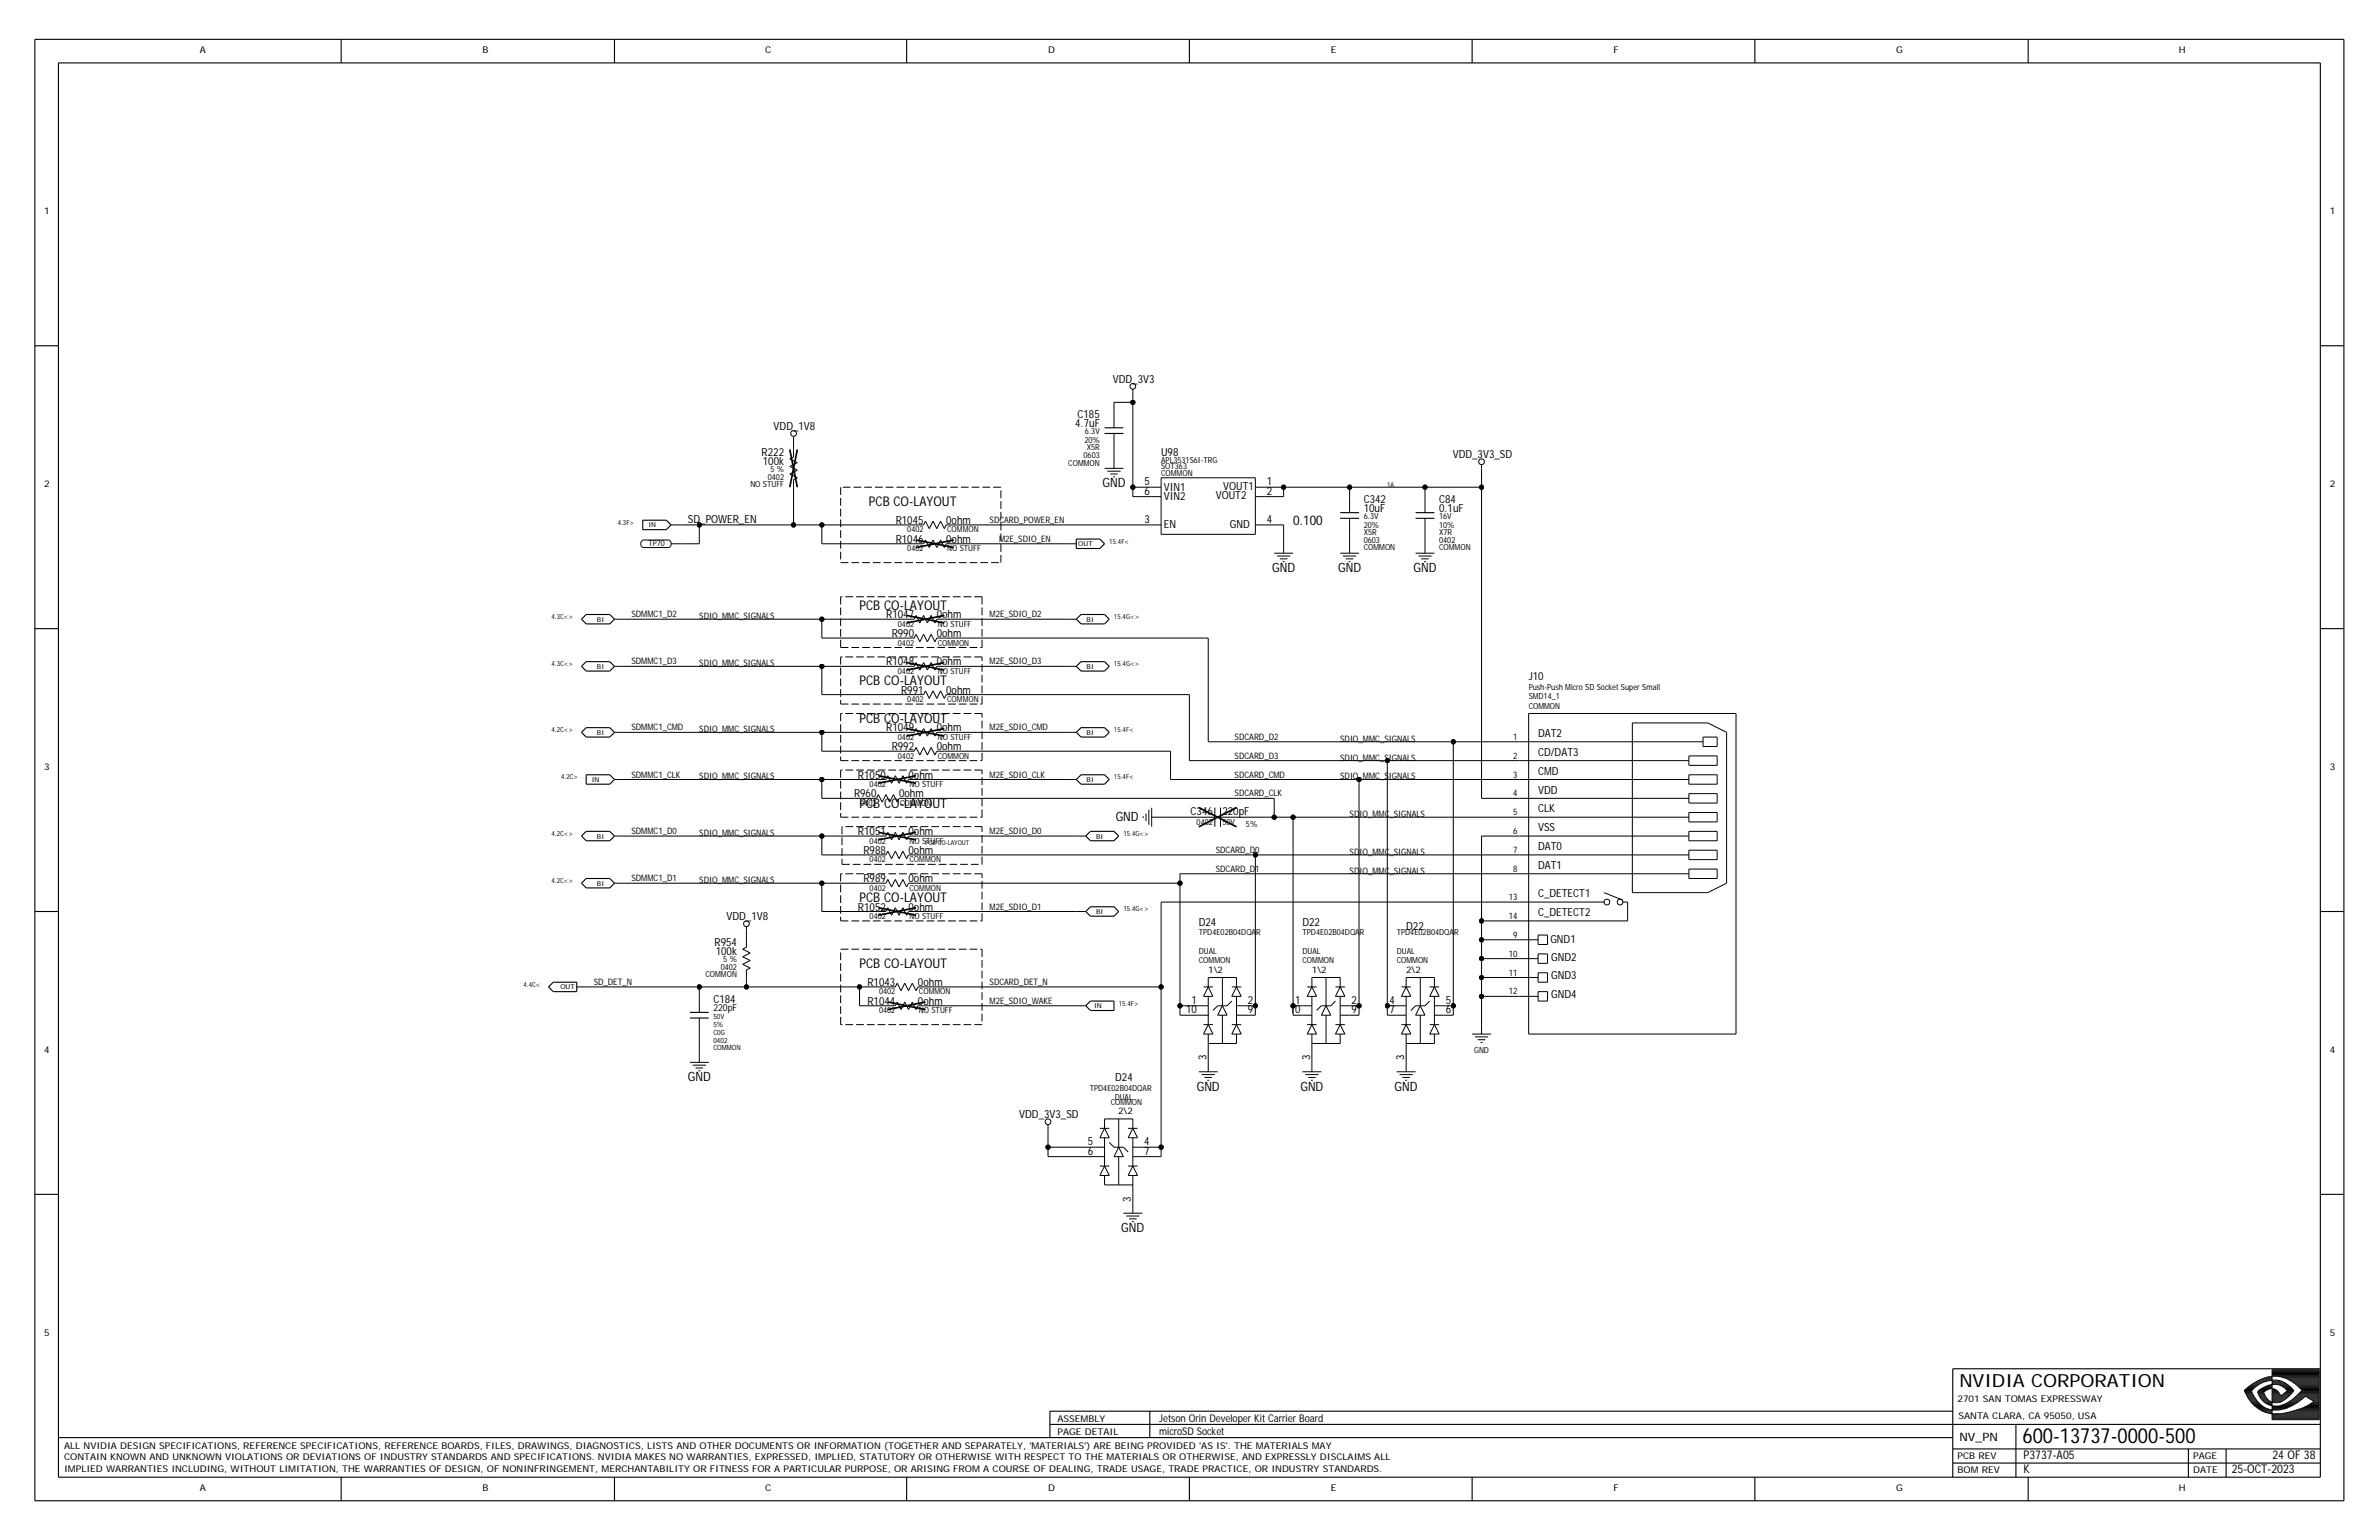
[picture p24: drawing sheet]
<svg xmlns="http://www.w3.org/2000/svg" width="432mm" height="279mm" viewBox="0 0 432 279" stroke-linecap="round" stroke-linejoin="round" font-family="sans-serif">
<defs><g id="words">
<text font-size="3.8" x="367.1" y="261.8">600-13737-0000-500</text>
<text font-size="3.3" x="355.6" y="251.6">NVIDIA CORPORATION</text>
<g font-size="2.4">
<text x="157.7" y="91.8">PCB CO-LAYOUT</text>
<text x="234.7" y="95.2">0.100</text>
<text x="156" y="110.6">PCB CO-LAYOUT</text>
<text x="156" y="124.3">PCB CO-LAYOUT</text>
<text x="156" y="131.2">PCB CO-LAYOUT</text>
<text x="156" y="146.6">PCB CO-LAYOUT</text>
<text x="156" y="163.7">PCB CO-LAYOUT</text>
<text x="156" y="175.6">PCB CO-LAYOUT</text>
</g>
<g font-size="2.3">
<text x="200.1" y="88.4">GND</text>
<text x="230.9" y="103.8">GND</text>
<text x="242.9" y="103.8">GND</text>
<text x="256.6" y="103.8">GND</text>
<text x="202.5" y="148.9">GND</text>
<text x="124.8" y="196.2">GND</text>
<text x="217.2" y="197.9">GND</text>
<text x="236" y="197.9">GND</text>
<text x="253.1" y="197.9">GND</text>
<text x="203.5" y="223.5">GND</text>
</g>
<g font-size="2.2">
<text x="367.3" y="267.3">K</text>
<text x="367.3" y="264.8">P3737-A05</text>
<text x="405.1" y="267.3">25-OCT-2023</text>
<text x="412.5" y="264.8">24 OF 38</text>
</g>
<text font-size="2.1" x="355.6" y="261.5">NV_PN</text>
<g font-size="2">
<text x="202" y="69.4">VDD_3V3</text>
<text x="140.4" y="78">VDD_1V8</text>
<text x="195.2" y="77.4">4.7uF</text>
<text x="195.6" y="75.9">C185</text>
<text x="138.2" y="82.7">R222</text>
<text x="210.7" y="82.7">U98</text>
<text x="263.7" y="83.1">VDD_3V3_SD</text>
<text x="138.5" y="84.3">100k</text>
<text x="207.7" y="89.8">6</text>
<text x="207.7" y="88.1">5</text>
<text x="211.3" y="89.1">VIN1</text>
<text x="222" y="88.9">VOUT1</text>
<text x="229.9" y="89.8">2</text>
<text x="229.9" y="88.1">1</text>
<text x="124.9" y="94.9">SD_POWER_EN</text>
<text x="162.6" y="95.1">R1045</text>
<text x="171.7" y="95.1">0ohm</text>
<text x="207.7" y="94.9">3</text>
<text x="211.3" y="95.7">EN</text>
<text x="211.3" y="90.8">VIN2</text>
<text x="220.7" y="90.6">VOUT2</text>
<text x="223.2" y="95.7">GND</text>
<text x="229.9" y="94.9">4</text>
<text x="247.5" y="91.3">C342</text>
<text x="247.5" y="92.8">10uF</text>
<text x="261.2" y="91.3">C84</text>
<text x="261.2" y="92.8">0.1uF</text>
<text x="162.6" y="98.5">R1046</text>
<text x="171.7" y="98.5">0ohm</text>
<text x="160.9" y="112.2">R1047</text>
<text x="170" y="112.2">0ohm</text>
<text x="161.8" y="115.6">R990</text>
<text x="170" y="115.6">0ohm</text>
<text x="160.9" y="120.7">R1048</text>
<text x="163.6" y="125.9">R991</text>
<text x="170" y="120.7">0ohm</text>
<text x="171.7" y="125.9">0ohm</text>
<text x="277.5" y="123.5">J10</text>
<text x="160.9" y="132.7">R1049</text>
<text x="161.8" y="136.1">R992</text>
<text x="170" y="136.1">0ohm</text>
<text x="170" y="132.7">0ohm</text>
<text x="279.2" y="137.1">CD/DAT3</text>
<text x="279.2" y="133.7">DAT2</text>
<text x="155.7" y="141.3">R1050</text>
<text x="164.9" y="141.3">0ohm</text>
<text x="279.2" y="140.6">CMD</text>
<text x="279.2" y="144">VDD</text>
<text x="155" y="144.7">R960</text>
<text x="163.2" y="144.7">0ohm</text>
<text x="216.1" y="147.9">C346</text>
<text x="221.9" y="147.9">220pF</text>
<text x="279.2" y="147.4">CLK</text>
<text x="155.7" y="151.5">R1051</text>
<text x="156.7" y="154.9">R988</text>
<text x="164.9" y="154.9">0ohm</text>
<text x="164.9" y="151.5">0ohm</text>
<text x="279.2" y="154.3">DAT0</text>
<text x="279.2" y="150.8">VSS</text>
<text x="156.7" y="160.1">R989</text>
<text x="164.9" y="160.1">0ohm</text>
<text x="279.2" y="157.7">DAT1</text>
<text x="131.9" y="166.9">VDD_1V8</text>
<text x="155.7" y="165.2">R1052</text>
<text x="164.9" y="165.2">0ohm</text>
<text x="217.6" y="167.9">D24</text>
<text x="236.4" y="167.9">D22</text>
<text x="279.2" y="166.2">C_DETECT2</text>
<text x="279.2" y="162.8">C_DETECT1</text>
<text x="129.7" y="171.7">R954</text>
<text x="129.9" y="173.2">100k</text>
<text x="255.2" y="168.8">D22</text>
<text x="281.4" y="171">GND1</text>
<text x="157.4" y="178.9">R1043</text>
<text x="166.6" y="178.9">0ohm</text>
<text x="281.6" y="177.7">GND3</text>
<text x="281.6" y="174.3">GND2</text>
<text x="129.5" y="182">C184</text>
<text x="157.4" y="182.3">R1044</text>
<text x="166.6" y="182.3">0ohm</text>
<text x="215.3" y="183.8">10</text>
<text x="216.3" y="182.1">1</text>
<text x="226.5" y="183.8">9</text>
<text x="226.5" y="182.1">2</text>
<text x="234.1" y="183.8">10</text>
<text x="235.1" y="182.1">1</text>
<text x="245.3" y="183.8">9</text>
<text x="245.3" y="182.1">2</text>
<text x="252.2" y="183.8">7</text>
<text x="252.2" y="182.1">4</text>
<text x="262.4" y="183.8">6</text>
<text x="262.4" y="182.1">5</text>
<text x="281.6" y="181.1">GND4</text>
<text x="202.4" y="196.2">D24</text>
<text x="219" y="192.4" transform="rotate(-90 219 192.4)">3</text>
<text x="237.8" y="192.4" transform="rotate(-90 237.8 192.4)">3</text>
<text x="254.9" y="192.4" transform="rotate(-90 254.9 192.4)">3</text>
<text x="185" y="202.8">VDD_3V3_SD</text>
<text x="197.4" y="209.5">6</text>
<text x="197.4" y="207.8">5</text>
<text x="207.7" y="209.5">7</text>
<text x="207.7" y="207.8">4</text>
<text x="205.3" y="218" transform="rotate(-90 205.3 218)">3</text>
</g>
<g font-size="1.9">
<text x="210.4" y="257.9">Jetson Orin Developer Kit Carrier Board</text>
<text x="210.4" y="260.3">microSD Socket</text>
</g>
<text font-size="1.8" x="129.5" y="183.5">220pF</text>
<g font-size="1.7">
<text x="36.3" y="9.7">A</text>
<text x="87.6" y="9.7">B</text>
<text x="138.9" y="9.7">C</text>
<text x="190.2" y="9.7">D</text>
<text x="241.5" y="9.7">E</text>
<text x="292.9" y="9.7">F</text>
<text x="344.2" y="9.7">G</text>
<text x="395.5" y="9.7">H</text>
<text x="8" y="38.8">1</text>
<text x="422.9" y="38.8">1</text>
<text x="8" y="88.4">2</text>
<text x="422.9" y="88.4">2</text>
<text x="8" y="139.7">3</text>
<text x="422.9" y="139.7">3</text>
<text x="8" y="191">4</text>
<text x="422.9" y="191">4</text>
<text x="8" y="242.3">5</text>
<text x="422.9" y="242.3">5</text>
<text x="191.9" y="257.9">ASSEMBLY</text>
<text x="355.3" y="254.3">2701 SAN TOMAS EXPRESSWAY</text>
<text x="355.5" y="257.4">SANTA CLARA, CA 95050, USA</text>
<text x="11.6" y="262.9">ALL NVIDIA DESIGN SPECIFICATIONS, REFERENCE SPECIFICATIONS, REFERENCE BOARDS, FILES, DRAWINGS, DIAGNOSTICS, LISTS AND OTHER DOCUMENTS OR INFORMATION (TOGETHER AND SEPARATELY, 'MATERIALS') ARE BEING PROVIDED 'AS IS'. THE MATERIALS MAY</text>
<text x="191.9" y="260.3">PAGE DETAIL</text>
<text x="11.6" y="264.9">CONTAIN KNOWN AND UNKNOWN VIOLATIONS OR DEVIATIONS OF INDUSTRY STANDARDS AND SPECIFICATIONS. NVIDIA MAKES NO WARRANTIES, EXPRESSED, IMPLIED, STATUTORY OR OTHERWISE WITH RESPECT TO THE MATERIALS OR OTHERWISE, AND EXPRESSLY DISCLAIMS ALL</text>
<text x="11.6" y="267.2">IMPLIED WARRANTIES INCLUDING, WITHOUT LIMITATION, THE WARRANTIES OF DESIGN, OF NONINFRINGEMENT, MERCHANTABILITY OR FITNESS FOR A PARTICULAR PURPOSE, OR ARISING FROM A COURSE OF DEALING, TRADE USAGE, TRADE PRACTICE, OR INDUSTRY STANDARDS.</text>
<text x="355.3" y="267.3">BOM REV</text>
<text x="355.3" y="264.8">PCB REV</text>
<text x="398.1" y="264.8">PAGE</text>
<text x="398.1" y="267.3">DATE</text>
<text x="36.3" y="270.6">A</text>
<text x="87.6" y="270.6">B</text>
<text x="138.9" y="270.6">C</text>
<text x="190.2" y="270.6">D</text>
<text x="241.5" y="270.6">E</text>
<text x="292.9" y="270.6">F</text>
<text x="344.2" y="270.6">G</text>
<text x="395.5" y="270.6">H</text>
</g>
<g font-size="1.6">
<text x="179.6" y="94.9">SDCARD_POWER_EN</text>
<text x="181.3" y="98.3">M2E_SDIO_EN</text>
<text x="114.6" y="112">SDMMC1_D2</text>
<text x="126.9" y="112.3">SDIO_MMC_SIGNALS</text>
<text x="179.6" y="112">M2E_SDIO_D2</text>
<text x="114.6" y="120.6">SDMMC1_D3</text>
<text x="126.9" y="120.9">SDIO_MMC_SIGNALS</text>
<text x="179.6" y="120.6">M2E_SDIO_D3</text>
<text x="114.6" y="132.5">SDMMC1_CMD</text>
<text x="126.9" y="132.9">SDIO_MMC_SIGNALS</text>
<text x="179.6" y="132.5">M2E_SDIO_CMD</text>
<text x="224.1" y="137.7">SDCARD_D3</text>
<text x="224.1" y="134.2">SDCARD_D2</text>
<text x="243.2" y="134.6">SDIO_MMC_SIGNALS</text>
<text x="274.6" y="134.2">1</text>
<text x="274.6" y="137.7">2</text>
<text x="114.6" y="141.1">SDMMC1_CLK</text>
<text x="126.9" y="141.4">SDIO_MMC_SIGNALS</text>
<text x="179.6" y="141.1">M2E_SDIO_CLK</text>
<text x="224.1" y="141.1">SDCARD_CMD</text>
<text x="243.2" y="138">SDIO_MMC_SIGNALS</text>
<text x="243.2" y="141.4">SDIO_MMC_SIGNALS</text>
<text x="274.6" y="141.1">3</text>
<text x="224.1" y="144.5">SDCARD_CLK</text>
<text x="245" y="148.3">SDIO_MMC_SIGNALS</text>
<text x="274.6" y="144.5">4</text>
<text x="274.6" y="147.9">5</text>
<text x="114.6" y="151.3">SDMMC1_D0</text>
<text x="126.9" y="151.7">SDIO_MMC_SIGNALS</text>
<text x="179.6" y="151.3">M2E_SDIO_D0</text>
<text x="220.7" y="154.8">SDCARD_D0</text>
<text x="245" y="155.1">SDIO_MMC_SIGNALS</text>
<text x="274.6" y="151.3">6</text>
<text x="274.6" y="154.8">7</text>
<text x="114.6" y="159.9">SDMMC1_D1</text>
<text x="126.9" y="160.2">SDIO_MMC_SIGNALS</text>
<text x="220.7" y="158.2">SDCARD_D1</text>
<text x="245" y="158.5">SDIO_MMC_SIGNALS</text>
<text x="274.6" y="158.2">8</text>
<text x="179.6" y="165">M2E_SDIO_D1</text>
<text x="273.8" y="166.7">14</text>
<text x="273.8" y="163.3">13</text>
<text x="273.8" y="173.6">10</text>
<text x="274.6" y="170.2">9</text>
<text x="107.8" y="178.7">SD_DET_N</text>
<text x="179.6" y="178.7">SDCARD_DET_N</text>
<text x="219.3" y="176.5">1\2</text>
<text x="238.1" y="176.5">1\2</text>
<text x="255.2" y="176.5">2\2</text>
<text x="273.8" y="177">11</text>
<text x="179.6" y="182.1">M2E_SDIO_WAKE</text>
<text x="273.8" y="180.4">12</text>
<text x="203" y="202.1">2\2</text>
</g>
<g font-size="1.5">
<text x="196.7" y="83.1">0603</text>
<text x="196.8" y="80.4">20%</text>
<text x="196.9" y="78.8">6.3V</text>
<text x="197.3" y="81.7">X5R</text>
<text x="210.7" y="83.9">APL3531S6I-TRG</text>
<text x="136.2" y="88.4">NO STUFF</text>
<text x="139.4" y="87">0402</text>
<text x="139.8" y="85.7">5 %</text>
<text x="193.9" y="84.5">COMMON</text>
<text x="210.7" y="86.3">COMMON</text>
<text x="210.7" y="85.1">SOT363</text>
<text x="247.5" y="94.2">6.3V</text>
<text x="247.5" y="95.7">20%</text>
<text x="261.2" y="94.2">16V</text>
<text x="261.2" y="95.7">10%</text>
<text x="117.7" y="99.1">TP70</text>
<text x="164.7" y="96.6">0402</text>
<text x="164.7" y="100">0402</text>
<text x="171.9" y="96.6">COMMON</text>
<text x="171.9" y="100">NO STUFF</text>
<text x="247.5" y="97.1">X5R</text>
<text x="247.5" y="98.5">0603</text>
<text x="247.5" y="99.9">COMMON</text>
<text x="261.2" y="97.1">X7R</text>
<text x="261.2" y="98.5">0402</text>
<text x="261.2" y="99.9">COMMON</text>
<text x="163" y="113.7">0402</text>
<text x="170.2" y="113.7">NO STUFF</text>
<text x="163" y="117.1">0402</text>
<text x="170.2" y="117.1">COMMON</text>
<text x="163" y="122.3">0402</text>
<text x="170.2" y="122.3">NO STUFF</text>
<text x="277.5" y="125.2">Push-Push Micro SD Socket Super Small</text>
<text x="164.7" y="127.4">0402</text>
<text x="171.9" y="127.4">COMMON</text>
<text x="277.5" y="126.9">SMD14_1</text>
<text x="277.5" y="128.6">COMMON</text>
<text x="163" y="134.2">0402</text>
<text x="163" y="137.7">0402</text>
<text x="170.2" y="137.7">COMMON</text>
<text x="170.2" y="134.2">NO STUFF</text>
<text x="157.8" y="142.8">0402</text>
<text x="165.1" y="142.8">NO STUFF</text>
<text x="156.1" y="146.2">0402</text>
<text x="163.4" y="146.2">COMMON</text>
<text x="217.2" y="149.6">0402</text>
<text x="221.9" y="149.6">50V</text>
<text x="226.1" y="150">5%</text>
<text x="157.8" y="153.1">0402</text>
<text x="165.1" y="153.1">NO STUFF</text>
<text x="157.8" y="161.6">0402</text>
<text x="157.8" y="156.5">0402</text>
<text x="165.1" y="161.6">COMMON</text>
<text x="165.1" y="156.5">COMMON</text>
<text x="157.8" y="166.7">0402</text>
<text x="165.1" y="166.7">NO STUFF</text>
<text x="217.6" y="169.6">TPD4E02B04DQAR</text>
<text x="217.6" y="173.1">DUAL</text>
<text x="236.4" y="173.1">DUAL</text>
<text x="236.4" y="169.6">TPD4E02B04DQAR</text>
<text x="253.5" y="173.1">DUAL</text>
<text x="253.5" y="169.6">TPD4E02B04DQAR</text>
<text x="128" y="177.3">COMMON</text>
<text x="130.8" y="176">0402</text>
<text x="131.3" y="174.6">5 %</text>
<text x="217.6" y="174.8">COMMON</text>
<text x="236.4" y="174.8">COMMON</text>
<text x="253.5" y="174.8">COMMON</text>
<text x="159.5" y="183.8">0402</text>
<text x="159.5" y="180.4">0402</text>
<text x="166.8" y="180.4">COMMON</text>
<text x="166.8" y="183.8">NO STUFF</text>
<text x="267.5" y="191">GND</text>
<text x="197.8" y="197.9">TPD4E02B04DQAR</text>
<text x="201.6" y="200.4">COMMON</text>
<text x="202.3" y="199.6">DUAL</text>
</g>
<g font-size="1.3">
<text x="112.1" y="95.2">4.3F&gt;</text>
<text x="201.3" y="98.7">15.4F&lt;</text>
<text x="100.1" y="112.3">4.3C&lt;&gt;</text>
<text x="202.2" y="112.3">15.4G&lt;&gt;</text>
<text x="100.1" y="120.9">4.3C&lt;&gt;</text>
<text x="202.2" y="120.9">15.4G&lt;&gt;</text>
<text x="100.1" y="132.9">4.2C&lt;&gt;</text>
<text x="202.2" y="132.9">15.4F&lt;</text>
<text x="101.8" y="141.4">4.2C&gt;</text>
<text x="202.2" y="141.4">15.4F&lt;</text>
<text x="100.1" y="151.7">4.2C&lt;&gt;</text>
<text x="203.9" y="151.7">15.4G&lt;&gt;</text>
<text x="100.1" y="160.2">4.2C&lt;&gt;</text>
<text x="203.9" y="165.4">15.4G&lt;&gt;</text>
<text x="95" y="179.1">4.4C&lt;</text>
<text x="129.5" y="184.9">50V</text>
<text x="203" y="182.5">15.4F&gt;</text>
<text x="129.5" y="189.1">0402</text>
<text x="129.5" y="186.4">5%</text>
<text x="129.5" y="187.8">C0G</text>
<text x="129.5" y="190.5">COMMON</text>
</g>
<g font-size="1.2">
<text x="251.8" y="88.4">1A</text>
<text x="117.7" y="95.7">IN</text>
<text x="195.7" y="99.1">OUT</text>
<text x="108.3" y="112.8">BI</text>
<text x="197.2" y="112.8">BI</text>
<text x="108.3" y="121.3">BI</text>
<text x="197.2" y="121.3">BI</text>
<text x="108.3" y="133.3">BI</text>
<text x="197.2" y="133.3">BI</text>
<text x="107.4" y="141.9">IN</text>
<text x="197.2" y="141.9">BI</text>
<text x="108.3" y="152.1">BI</text>
<text x="168" y="153.4">PCB CO-LAYOUT</text>
<text x="198.9" y="152.1">BI</text>
<text x="108.3" y="160.7">BI</text>
<text x="198.9" y="165.8">BI</text>
<text x="101.7" y="179.5">OUT</text>
<text x="198.6" y="182.9">IN</text>
</g>
</g></defs>
<g fill="none" stroke="#000" stroke-width=".18">
<path d="M144 79.8v1.8zM144 79.2v.6zM202.2 73h3.4zM202.2 73v1.7zM202.2 78.6v3zM202.2 74.7v2.9zM205.6 73v15.4zM205.6 71.3v1.7zM205.6 70.6v.7zM116.3 99l.4 .3zM116.3 98.3v.7zM116.7 99.3h4.8z"/>
<path d="M116.7 98l-.4 .3zM116.7 98h4.8zM121.5 99.3l.3-.3zM121.5 98l.3 .3zM121.8 95.2h1.7zM121.8 98.7h1.7zM121.8 98.3v.7zM123.5 98.7h3.4zM123.5 95.2h3.4zM126.9 95.2v3.5zM126.9 95.2h17.1zM143.3 86l1.4 .7z"/>
<path d="M143.3 86l1.4-.7zM143.3 83.3l.7-.4zM143.3 83.3l1.4 .6zM143.3 84.6l1.4 .7zM143.3 84.6l1.4-.7zM144 88.4v6.8zM144 95.2h5.2zM144 87v1.4zM144 87l.7-.3zM144 81.6v1.3zM149.2 95.2h17.1zM149.2 95.2v3.5z"/>
<path d="M149.2 98.7h17.1zM166.3 98.7h1.3zM166.3 95.2h1.3zM168 98l-.4 .7zM168 98l.7 1.3zM168 94.6l-.4 .6zM168 94.6l.7 1.3zM169.4 98l-.7 1.3zM169.4 98l.6 1.3zM169.4 94.6l-.7 1.3zM169.4 94.6l.6 1.3zM170.7 98l-.7 1.3z"/>
<path d="M170.7 98l.7 1.3zM170.7 94.6l-.7 1.3zM170.7 94.6l.7 1.3zM171.7 98.7h1.4zM171.7 98.7l-.3 .6zM171.7 95.2h1.4zM171.7 95.2l-.3 .7zM173.1 95.2h35.9zM173.1 98.7h20.5zM193.6 98.7h1.8zM200.5 85h3.4zM201 85.5h2.4z"/>
<path d="M201.5 86h1.4zM202 86.5h.4zM202.2 81.6v1.7zM202.2 83.3v1.7zM205.6 90.1h3.4zM205.6 88.4v1.7zM205.6 88.4h3.4zM209 95.2h1.7zM209 88.4h1.7zM209 90.1h1.7zM210.7 96.9h17.2zM210.7 86.7v10.2z"/>
<path d="M210.7 86.7h17.2zM227.9 88.4h1.7zM227.9 95.2h1.7zM227.9 90.1h1.7zM227.9 86.7v10.2zM229.6 88.4h3.4zM229.6 90.1h3.4zM229.6 95.2h3.4zM233 88.4h12zM233 88.4v1.7zM233 95.2v3.5zM233 98.7v1.7z"/>
<path d="M245 88.4h13.6zM245 88.4v1.7zM245 96.9v1.8zM245 98.7v1.7zM245 94v2.9zM245 90.1v2.9zM258.6 88.4h10.3zM258.6 88.4v1.7zM258.6 96.9v1.8zM258.6 94v2.9zM258.6 90.1v2.9zM258.6 98.7v1.7z"/>
<path d="M268.9 85v3.4zM268.9 88.4v56.4zM268.9 84.3v.7zM111.5 112.3h1.7zM113.2 112.3h36zM149.2 112.3h15.4zM149.2 112.3v3.5zM149.2 115.8h15.4zM164.6 112.3h1.3zM164.6 115.8h1.3zM166.3 111.7l-.4 .6zM166.3 111.7l.7 1.3z"/>
<path d="M166.3 115.1l-.4 .7zM166.3 115.1l.7 1.3zM167.6 111.7l-.6 1.3zM167.6 111.7l.7 1.3zM167.6 115.1l-.6 1.3zM167.6 115.1l.7 1.3zM169 111.7l-.7 1.3zM169 111.7l.7 1.3zM169 115.1l-.7 1.3zM169 115.1l.7 1.3zM170 112.3h1.4zM170 112.3l-.3 .7z"/>
<path d="M170 115.8h1.4zM170 115.8l-.3 .6zM171.4 115.8h47.9zM171.4 112.3h22.2zM193.6 112.3h1.8zM219.3 115.8v18.8zM231.3 100.4h3.4zM231.8 100.9h2.4zM232.3 101.4h1.4zM232.8 101.9h.4zM243.2 100.4h3.5zM243.8 100.9h2.4z"/>
<path d="M244.3 101.4h1.3zM244.8 101.9h.3zM256.9 100.4h3.5zM257.4 100.9h2.4zM258 101.4h1.3zM258.5 101.9h.3zM111.5 120.9h1.7zM111.5 132.9h1.7zM113.2 132.9h36zM113.2 120.9h36zM149.2 132.9h15.4zM149.2 132.9v3.4z"/>
<path d="M149.2 136.3h15.4zM149.2 126h17.1zM149.2 120.9v5.1zM149.2 120.9h15.4zM164.6 120.9h1.3zM164.6 132.9h1.3zM164.6 136.3h1.3zM166.3 120.2l-.4 .7zM166.3 120.2l.7 1.4zM166.3 132.2l-.4 .7zM166.3 132.2l.7 1.4zM166.3 135.6l-.4 .7z"/>
<path d="M166.3 135.6l.7 1.4zM166.3 126h1.3zM167.6 120.2l-.6 1.4zM167.6 120.2l.7 1.4zM167.6 132.2l-.6 1.4zM167.6 132.2l.7 1.4zM167.6 135.6l-.6 1.4zM167.6 135.6l.7 1.4zM168 125.3l-.4 .7zM168 125.3l.7 1.4zM169 120.2l-.7 1.4zM169 120.2l.7 1.4z"/>
<path d="M169 132.2l-.7 1.4zM169 132.2l.7 1.4zM169 135.6l-.7 1.4zM169 135.6l.7 1.4zM169.4 125.3l-.7 1.4zM169.4 125.3l.6 1.4zM170 120.9h1.4zM170 120.9l-.3 .7zM170 132.9h1.4zM170 132.9l-.3 .7zM170 136.3h1.4zM170 136.3l-.3 .7z"/>
<path d="M170.7 125.3l-.7 1.4zM170.7 125.3l.7 1.4zM171.4 136.3h41.1zM171.4 132.9h22.2zM171.4 120.9h22.2zM171.7 126h1.4zM171.7 126l-.3 .7zM173.1 126h42.8zM193.6 132.9h1.8zM193.6 120.9h1.8zM212.5 136.3v5.1zM215.9 126v12z"/>
<path d="M215.9 138h35.9zM219.3 134.6h44.5zM251.8 138h24zM251.8 138v44.5zM263.8 134.6h12zM263.8 134.6v47.9zM275.8 138h30.7zM275.8 134.6h33.3zM277.5 129.4v58.2zM277.5 129.4h37.6zM296.3 131.2v30.7zM296.3 131.2h13.7z"/>
<path d="M306.5 138.9h5.2zM306.5 137.1h5.2zM306.5 137.1v1.8zM309.1 133.7h2.6zM309.1 135.4h2.6zM309.1 133.7v1.7zM310 131.2l3.4 1.7zM311.7 137.1v1.8zM311.7 133.7v1.7zM313.4 132.9v27.3zM315.1 129.4v58.2zM111.5 151.7h1.7z"/>
<path d="M111.5 141.4h1.7zM113.2 141.4h36zM113.2 151.7h36zM149.2 144.8h8.5zM149.2 141.4v3.4zM149.2 141.4h10.2zM149.2 155.1h10.2zM149.2 151.7v3.4zM149.2 151.7h10.2zM157.7 144.8h1.4zM159.4 151.7h1.4zM159.4 141.4h1.4z"/>
<path d="M159.4 155.1h1.4zM159.4 144.2l-.3 .6zM159.4 144.2l.7 1.3zM160.8 144.2l-.7 1.3zM160.8 144.2l.7 1.3zM161.1 151l-.3 .7zM161.1 151l.7 1.4zM161.1 140.7l-.3 .7zM161.1 140.7l.7 1.4zM161.1 159.6l-.3 .6zM161.1 159.6l.7 1.3zM161.1 154.4l-.3 .7z"/>
<path d="M161.1 154.4l.7 1.4zM162.2 144.2l-.7 1.3zM162.2 144.2l.7 1.3zM162.5 151l-.7 1.4zM162.5 151l.7 1.4zM162.5 140.7l-.7 1.4zM162.5 140.7l.7 1.4zM162.5 159.6l-.7 1.3zM162.5 159.6l.7 1.3zM162.5 154.4l-.7 1.4zM162.5 154.4l.7 1.4zM163.2 144.8h1.4z"/>
<path d="M163.2 144.8l-.3 .7zM163.9 151l-.7 1.4zM163.9 151l.7 1.4zM163.9 140.7l-.7 1.4zM163.9 140.7l.7 1.4zM163.9 159.6l-.7 1.3zM163.9 159.6l.7 1.3zM163.9 154.4l-.7 1.4zM163.9 154.4l.7 1.4zM164.6 144.8h66.7zM164.9 151.7h1.4zM164.9 151.7l-.3 .7z"/>
<path d="M164.9 141.4h1.4zM164.9 141.4l-.3 .7zM164.9 155.1h1.4zM164.9 155.1l-.3 .7zM166.3 151.7h29.1zM166.3 155.1h61.6zM166.3 141.4h27.3zM193.6 141.4h1.8zM195.4 151.7h1.7zM207.5 148.1v.3zM208 147.6v1.3zM208.5 146.9v2.7z"/>
<path d="M209 148.3h1.7zM209 146.6v3.4zM210.7 148.3h6.9zM212.5 141.4h34.2zM214.2 158.5h61.6zM214.2 158.5v1.7zM217.6 148.3h2.9zM220.5 146.5v3.5zM221.5 148.3h2.9zM221.5 146.5v3.5zM224.4 148.3h6.9zM227.9 155.1h47.9z"/>
<path d="M227.9 155.1v27.4zM231.3 144.8v3.5zM231.3 148.3h3.4zM234.7 148.3h41.1zM234.7 148.3v34.2zM246.7 141.4h29.1zM246.7 141.4v41.1zM268.9 144.8h6.9zM268.9 151.7h6.9zM268.9 151.7v15.4zM275.8 141.4h30.7zM275.8 144.8h30.7z"/>
<path d="M275.8 158.5h30.7zM275.8 155.1h30.7zM275.8 151.7h30.7zM275.8 148.3h30.7zM306.5 144h5.2zM306.5 145.7h5.2zM306.5 147.4h5.2zM306.5 149.1h5.2zM306.5 157.7h5.2zM306.5 159.4h5.2zM306.5 140.6h5.2zM306.5 142.3h5.2z"/>
<path d="M306.5 150.8h5.2zM306.5 152.5h5.2zM306.5 157.7v1.7zM306.5 150.8v1.7zM306.5 147.4v1.7zM306.5 144v1.7zM306.5 140.6v1.7zM306.5 156h5.2zM306.5 154.3v1.7zM306.5 154.3h5.2zM311.7 144v1.7zM311.7 147.4v1.7z"/>
<path d="M311.7 157.7v1.7zM311.7 140.6v1.7zM311.7 150.8v1.7zM311.7 154.3v1.7zM104.7 179.1h1.7zM106.4 179.1h20.5zM111.5 160.2h1.7zM113.2 160.2h36zM126.9 179.1h8.6zM126.9 179.1v1.7zM134.8 175l1.4 .6zM134.8 175l1.4-.7z"/>
<path d="M134.8 172.2l.7-.3zM134.8 172.2l1.4 .7zM134.8 173.6l1.4 .7zM134.8 173.6l1.4-.7zM135.5 168.8v1.7zM135.5 179.1h20.5zM135.5 177.3v1.8zM135.5 176v1.3zM135.5 176l.7-.4zM135.5 170.5v1.4zM135.5 168.1v.7zM149.2 160.2h10.2z"/>
<path d="M149.2 160.2v5.2zM149.2 165.4h10.2zM156 179.1v3.4zM156 179.1h5.1zM159.4 165.4h1.4zM159.4 160.2h1.4zM161.1 179.1h1.4zM161.1 164.7l-.3 .7zM161.1 164.7l.7 1.4zM162.5 164.7l-.7 1.4zM162.5 164.7l.7 1.4zM162.9 178.4l-.4 .7z"/>
<path d="M162.9 178.4l.6 1.3zM163.9 164.7l-.7 1.4zM163.9 164.7l.7 1.4zM164.2 178.4l-.7 1.3zM164.2 178.4l.7 1.3zM164.9 165.4h1.4zM164.9 165.4l-.3 .7zM164.9 160.2h1.4zM164.9 160.2l-.3 .7zM165.6 178.4l-.7 1.3zM165.6 178.4l.7 1.3zM166.3 160.2h47.9z"/>
<path d="M166.3 165.4h29.1zM166.6 179.1h1.4zM166.6 179.1l-.3 .6zM168 179.1h42.7zM195.4 165.4h1.7zM210.7 163.7h65.1zM210.7 163.7v15.4zM210.7 179.1v29zM214.2 160.2v22.3zM218.4 179.1h1.8zM219.3 179.1l.9 1.7zM219.3 179.1l-.9 1.7z"/>
<path d="M219.3 177.3v1.8zM219.3 177.3h5.1zM221.9 177.3v5.2zM223.6 179.1h1.7zM224.4 179.1l.9 1.7zM224.4 177.3v1.8zM224.4 179.1l-.8 1.7zM237.3 179.1h1.7zM238.1 179.1l.9 1.7zM238.1 179.1l-.8 1.7zM238.1 177.3v1.8zM238.1 177.3h5.1z"/>
<path d="M240.7 177.3v5.2zM242.4 179.1h1.7zM243.2 179.1l.9 1.7zM243.2 177.3v1.8zM243.2 179.1l-.8 1.7zM254.4 179.1h1.7zM255.2 179.1l.9 1.7zM255.2 179.1l-.8 1.7zM255.2 177.3v1.8zM255.2 177.3h5.2zM257.8 177.3v5.2zM259.5 179.1h1.7z"/>
<path d="M260.4 179.1l.8 1.7zM260.4 179.1l-.9 1.7zM260.4 177.3v1.8zM268.9 167.1h6.9zM268.9 167.1v3.4zM268.9 170.5h6.9zM268.9 170.5v3.4zM268.9 173.9h6.9zM268.9 173.9v3.4zM268.9 177.3h6.9zM268.9 177.3v3.5zM275.8 173.9h3.4z"/>
<path d="M275.8 170.5h3.4zM275.8 167.1h19.6zM275.8 163.7h15.3zM275.8 177.3h3.4zM279.2 173.1h1.7zM279.2 174.8h1.7zM279.2 169.6h1.7zM279.2 171.4h1.7zM279.2 178.2h1.7zM279.2 176.5h1.7zM279.2 179.9h1.7zM279.2 179.9v1.7z"/>
<path d="M279.2 176.5v1.7zM279.2 173.1v1.7zM279.2 169.6v1.8zM280.9 173.1v1.7zM280.9 169.6v1.8zM280.9 176.5v1.7zM280.9 179.9v1.7zM291.1 161.9l3.5 1.4zM294.6 163.7h.8zM295.4 163.7v3.4zM296.3 161.9h13.7zM310 161.9l3.4-1.7z"/>
<path d="M125.2 192.7h3.4zM125.7 193.3h2.4zM126.2 193.8h1.4zM126.8 194.3h.3zM126.9 187.6v3.4zM126.9 191v1.7zM126.9 184.7v2.9zM126.9 180.8v2.9zM156 182.5h5.1zM161.1 182.5h1.4zM162.9 181.8l-.4 .7zM162.9 181.8l.6 1.4z"/>
<path d="M164.2 181.8l-.7 1.4zM164.2 181.8l.7 1.4zM165.6 181.8l-.7 1.4zM165.6 181.8l.7 1.4zM166.6 182.5h1.4zM166.6 182.5l-.3 .7zM168 182.5h27.4zM195.4 182.5h1.7zM214.2 182.5h3.4zM214.2 182.5v1.7zM214.2 184.2h3.4zM217.6 182.5h1.7z"/>
<path d="M217.6 184.2h1.7zM217.6 194.5h3.4zM218.1 195h2.4zM218.4 187.6h1.8zM218.4 185.9h1.8zM218.4 180.8h1.8zM218.6 195.5h1.4zM219.1 196h.4zM219.3 191v1.7zM219.3 185.9l-.9 1.7zM219.3 185.9l.9 1.7zM219.3 189.3h5.1z"/>
<path d="M219.3 187.6v3.4zM219.3 180.8v5.1zM219.3 192.7v1.8zM221 182.5l-.8 .8zM221 182.5h1.7zM221 184.2h1.7zM221.9 184.2v5.1zM221.9 182.5l-.9 1.7zM221.9 182.5l.8 1.7zM223.6 181.6l-.9 .9zM223.6 187.6h1.7zM223.6 185.9h1.7z"/>
<path d="M223.6 180.8h1.7zM224.4 187.6v1.7zM224.4 185.9l.9 1.7zM224.4 185.9l-.8 1.7zM224.4 182.5h1.7zM224.4 184.2h1.7zM224.4 180.8v5.1zM226.1 182.5h1.8zM226.1 184.2h1.8zM227.9 182.5v1.7zM234.7 182.5h1.7zM234.7 182.5v1.7z"/>
<path d="M234.7 184.2h1.7zM236.4 182.5h1.7zM236.4 184.2h1.7zM236.4 194.5h3.4zM236.9 195h2.4zM237.3 187.6h1.7zM237.3 185.9h1.7zM237.3 180.8h1.7zM237.4 195.5h1.4zM237.9 196h.4zM238.1 191v1.7zM238.1 185.9l-.8 1.7z"/>
<path d="M238.1 185.9l.9 1.7zM238.1 189.3h5.1zM238.1 187.6v3.4zM238.1 180.8v5.1zM238.1 192.7v1.8zM239.8 182.5l-.8 .8zM239.8 182.5h1.7zM239.8 184.2h1.7zM240.7 184.2v5.1zM240.7 182.5l-.9 1.7zM240.7 182.5l.8 1.7zM241.5 182.5l.9-.9z"/>
<path d="M242.4 187.6h1.7zM242.4 185.9h1.7zM242.4 180.8h1.7zM243.2 187.6v1.7zM243.2 185.9l.9 1.7zM243.2 185.9l-.8 1.7zM243.2 182.5h1.8zM243.2 184.2h1.8zM243.2 180.8v5.1zM245 182.5h1.7zM245 184.2h1.7zM246.7 182.5v1.7z"/>
<path d="M251.8 182.5h1.7zM251.8 182.5v1.7zM251.8 184.2h1.7zM253.5 182.5h1.7zM253.5 184.2h1.7zM253.5 194.5h3.4zM254 195h2.4zM254.4 180.8h1.7zM254.4 187.6h1.7zM254.4 185.9h1.7zM254.5 195.5h1.4zM255.1 196h.3z"/>
<path d="M255.2 191v1.7zM255.2 185.9l-.8 1.7zM255.2 185.9l.9 1.7zM255.2 189.3h5.2zM255.2 187.6v3.4zM255.2 180.8v5.1zM255.2 192.7v1.8zM256.9 182.5l-.8 .8zM256.9 182.5h1.7zM256.9 184.2h1.7zM257.8 184.2v5.1zM257.8 182.5l-.9 1.7z"/>
<path d="M257.8 182.5l.8 1.7zM258.6 182.5l.9-.9zM259.5 180.8h1.7zM259.5 187.6h1.7zM259.5 185.9h1.7zM260.4 187.6v1.7zM260.4 185.9l.8 1.7zM260.4 185.9l-.9 1.7zM260.4 182.5h1.7zM260.4 184.2h1.7zM260.4 180.8v5.1zM262.1 182.5h1.7z"/>
<path d="M262.1 184.2h1.7zM263.8 182.5v1.7zM267.2 187.6h3.4zM267.7 188.1h2.4zM268.2 188.6h1.4zM268.7 189.1h.4zM268.9 180.8h6.9zM268.9 180.8v5.1zM268.9 185.9v1.7zM275.8 180.8h3.4zM277.5 187.6h37.6zM279.2 181.6h1.7z"/>
<path d="M190.2 209.8h8.6zM190.2 208.1v1.7zM190.2 208.1h8.6zM190.2 204.7v3.4zM190.2 204v.7zM198.8 208.1h1.7zM198.8 209.8h1.7zM199.6 206.4h1.7zM199.6 204.7h1.7zM199.6 213.3h1.7zM199.6 211.6h1.7zM200.5 213.3v1.7z"/>
<path d="M200.5 211.6l-.9 1.7zM200.5 211.6l.8 1.7zM200.5 204.7l-.9 1.7zM200.5 204.7l.8 1.7zM200.5 203v1.7zM200.5 203h5.1zM200.5 215h5.1zM200.5 206.4v5.2zM201.3 207.3l.9 .8zM202.2 208.1h1.7zM202.2 209.8h1.7zM203 209.8v5.2z"/>
<path d="M203 208.1l.9 1.7zM203 208.1l-.8 1.7zM203 203v5.1zM203.9 208.1l.9 .9zM204.8 206.4h1.7zM204.8 204.7h1.7zM204.8 213.3h1.7zM204.8 211.6h1.7zM205.6 216.7v1.7zM205.6 211.6l.9 1.7zM205.6 211.6l-.8 1.7zM205.6 204.7l-.8 1.7z"/>
<path d="M205.6 204.7l.9 1.7zM205.6 203v1.7zM205.6 208.1h1.7zM205.6 209.8h1.7zM205.6 213.3v3.4zM205.6 206.4v5.2zM205.6 218.4v1.7zM207.3 208.1h3.4zM207.3 209.8h3.4zM210.7 208.1v1.7zM203.9 220.1h3.4zM204.4 220.6h2.4z"/>
<path d="M204.9 221.1h1.4zM205.4 221.6h.4zM407.4 252.3h1.3M407.4 252.4h1.3M407.5 252.6h1.2M407.6 252.1h1.2M407.6 252.8h1.2M407.7 253h1.2M407.8 253.1h1.2zM407.8 251.9h1.2M407.9 253.3h1.2M407.9 251.8h1.3"/>
<path d="M408 253.5h1.2M408.1 253.6h1.2M408.2 251.6h1.2M408.2 253.8h1.2M408.3 254h1.2M408.4 251.4h1.2M408.4 254.2h1.3M408.6 254.3h1.2M408.7 251.2h1.2M408.7 254.5h1.3M408.8 254.7h1.3M408.8 252.1l-.1 .3 .2 .6"/>
<path d="M408.9 251.1h1.2M408.9 253l.8 1.2M409 254.8h1.3M409.2 255h1.3M409.2 250.9h1.3M409.4 255.2h1.3M409.5 250.7h1.4M409.6 255.3a6.1 6.1 0 0 0 5.5 1 12.1 12.1 0 0 0 4.9-2l-1.6-1a7.7 7.7 0 0 1-6.4 2.4h-.2M409.6 255.3h1.4M409.7 254.2l.2 .2a3.7 3.7 0 0 0 1.9 1.3M409.8 250.6h1.7M409.8 252.6h1.1"/>
<path d="M409.8 252.4h1.2M409.8 252.4v.1l.2 .6 .9 1.2M409.9 252.8h1M409.9 255.5h1.4M409.9 251.2l-1.1 .9M409.9 253h1.1M410 253.1h1.1zM410 252.3h1.3M410.1 255.7h1.7M410.1 253.3h1.1M410.1 250.4h3a4.4 4.4 0 0 1 2.5 1.2M410.2 252.1h1.4"/>
<path d="M410.2 253.5h1.1M410.3 253.6h1.1M410.4 255.9h2M410.4 253.8h1.1M410.5 250.2h1.9M410.6 254h1.1M410.6 251.9h1.6M410.7 256h1.7M410.8 254.2h1.1M410.8 251.8h1.6M410.9 252.6l.8 1.4M410.9 254.3h1.3"/>
<path d="M410.9 254.3l.2 .2M411 250h1.4M411.1 254.5h1.3M411.1 256.2h1.3M411.2 251.6h1.2M411.2 252.3a1.53 1.53 0 0 1 2.1 0l.1 .1M411.2 252.3l-.3 .3M411.4 254.7h1M411.5 249.9h.9M411.5 250.6l-1.6 .6M411.6 251.4h.8M411.7 254l.2 .2"/>
<path d="M411.7 256.4h.7M411.8 254.8h.6M411.9 254.2a2.14 2.14 0 0 0 1.7 .3M412.2 251.2h.2M412.4 253.1h1.5zM412.4 254.3h1.6M412.4 253h1.4M412.4 252.6h1.2M412.4 252.1h.6M412.4 253.8h2.4M412.4 252.4h1M412.4 252.3h.8"/>
<path d="M412.4 253.6h2.6M412.4 254h2.2M412.4 254.2h1.9M412.4 252.8h1.3M412.4 253.5h2.8M412.4 249.4h8.5M412.4 248.7h8.5M412.4 249.5h8.5M412.4 249h8.5M412.4 248.8h8.5M412.4 249.2h8.5M412.4 255.7h1.8"/>
<path d="M412.4 255.3h2.9M412.4 255.2h3.3M412.4 251.1h2.6M412.4 250.7h1.9M412.4 250.6h1.5M412.4 250.9h2.3M412.4 256.7h8.5M412.4 257.4h8.5M412.4 257.2h8.5M412.4 257.1h8.5M412.4 256.9h8.5M412.4 255.5h2.5"/>
<path d="M412.4 253.3h3M412.4 248.5h8.5v9.1h-8.5zM412.4 256.5h8.5M412.4 250.4l-.9 .2M413.4 249.7h7.5M413.6 254.5h.1M413.7 251.2h1.5M413.7 249.7l1.5 .5 1 .6M413.7 249.7h.1M413.8 249.7a7.9 7.9 0 0 0-6.5 2.6 6.8 6.8 0 0 0 2.3 3M414 255h2M414.1 251.4h1.3"/>
<path d="M414.2 253.1h1.4zM414.3 249.9h6.6M414.3 254.2l-.7 .3M414.4 251.6h1.2M414.4 253h1.4M414.5 254.8h1.8M414.6 251.8h1.2M414.6 252.8h1.4M414.6 254l-.3 .2M414.8 256.4h6.1M414.8 252.6h1.3M414.8 251.9h1.2"/>
<path d="M414.9 250h6M414.9 254.7h1.7M415 252.1h1.2M415 252.4h1.2M415.2 252.3h1.1M415.2 252.3l-1.2 1-.6-.9M415.2 252.3a3.2 3.2 0 0 0-4.6-.5l-.8 .6M415.2 254.5h1.7M415.2 250.2h5.7M415.5 254.3h1.6M415.5 256.2h5.4M415.5 250.4h5.4"/>
<path d="M415.6 251.6l.8 .7-1.8 1.7M415.7 254.2h1.7M415.8 250.6h5.1M416 254h1.6M416.1 250.7h4.8M416.2 256h4.7M416.2 250.8l1.6 1.5a8.3 8.3 0 0 1-3.9 2.7h-1.5l-1.3-.5M416.2 253.8h1.6M416.4 250.9h4.5M416.4 253.6h1.6M416.6 253.5h1.6M416.6 251.1h4.3"/>
<path d="M416.7 255.9h4.2M416.8 251.2h4.1M416.8 253.3h4.1M417 253.1h3.9zM417 251.4h3.9M417.1 253h3.8M417.2 251.6h3.7M417.3 255.7h3.6M417.3 252.8h3.6M417.4 251.8h3.5M417.5 252.6h3.4M417.5 251.9h3.4"/>
<path d="M417.7 252.4h3.2M417.7 252.1h3.2M417.7 255.5h3.2M417.9 252.3h3M418.2 255.3h2.7M418.5 255.2h2.4M418.7 253.5h2.2M418.9 255h2M419 253.6h1.9M419.1 254.8h1.8M419.3 253.8h1.6M419.4 254.7h1.5"/>
<path d="M419.6 254h1.3M419.7 254.5h1.2M419.9 254.2h1M419.9 254.3h1"/>
<circle cx="144" cy="78.6" r=".52"/>
<circle cx="205.6" cy="70.1" r=".52"/>
<circle cx="268.9" cy="83.8" r=".52"/>
<circle cx="135.5" cy="167.6" r=".52"/>
<circle cx="291.7" cy="163.7" r=".52"/>
<circle cx="294.1" cy="163.7" r=".52"/>
<circle cx="190.2" cy="203.5" r=".52"/>
</g>
<g fill="none" stroke="#000" stroke-width=".18" stroke-dasharray="1.4 .5" stroke-linecap="butt">
<path d="M152.6 88.4v13.7M181.7 88.4h-29.1M152.6 119.2v8.5M152.6 117.5h25.6M152.6 108.3v9.2M152.6 102.1h29.1M178.2 119.2h-25.6M178.2 117.5v-9.2M178.2 108.3h-25.6M181.7 102.1v-13.7M152.6 138h25.6M152.6 129.4v8.6"/>
<path d="M152.6 139.7v8.6M152.6 127.7h25.6M178.2 138v-8.6M178.2 129.4h-25.6M178.2 139.7h-25.6M178.2 127.7v-8.5M152.6 148.3h25.6M152.6 158.5v8.6M152.8 156.8h25.4M152.8 150v6.8M178.2 148.3v-8.6M178.2 156.8v-6.8"/>
<path d="M178.2 150h-25.4M178.2 158.5h-25.6M152.6 167.1h25.6M152.6 172.2h25.6M178.2 167.1v-8.6M178.2 172.2v13.7M152.6 185.9v-13.7M178.2 185.9h-25.6"/>
</g>
<g fill="#000" stroke="#000" stroke-width=".18">
<circle cx="205.6" cy="73" r=".41"/>
<circle cx="126.9" cy="95.2" r=".41"/>
<circle cx="144" cy="95.2" r=".41"/>
<circle cx="149.2" cy="95.2" r=".41"/>
<circle cx="205.6" cy="88.4" r=".41"/>
<circle cx="233" cy="88.4" r=".41"/>
<circle cx="245" cy="88.4" r=".41"/>
<circle cx="258.6" cy="88.4" r=".41"/>
<circle cx="268.9" cy="88.4" r=".41"/>
<circle cx="149.2" cy="112.3" r=".41"/>
<circle cx="149.2" cy="120.9" r=".41"/>
<circle cx="149.2" cy="132.9" r=".41"/>
<circle cx="251.8" cy="138" r=".41"/>
<circle cx="263.8" cy="134.6" r=".41"/>
<circle cx="149.2" cy="141.4" r=".41"/>
<circle cx="149.2" cy="151.7" r=".41"/>
<circle cx="227.9" cy="155.1" r=".41"/>
<circle cx="231.3" cy="148.3" r=".41"/>
<circle cx="234.7" cy="148.3" r=".41"/>
<circle cx="246.7" cy="141.4" r=".41"/>
<circle cx="126.9" cy="179.1" r=".41"/>
<circle cx="135.5" cy="179.1" r=".41"/>
<circle cx="149.2" cy="160.2" r=".41"/>
<circle cx="156" cy="179.1" r=".41"/>
<circle cx="210.7" cy="179.1" r=".41"/>
<circle cx="214.2" cy="160.2" r=".41"/>
<circle cx="268.9" cy="173.9" r=".41"/>
<circle cx="268.9" cy="177.3" r=".41"/>
<circle cx="268.9" cy="167.1" r=".41"/>
<circle cx="268.9" cy="170.5" r=".41"/>
<circle cx="214.2" cy="182.5" r=".41"/>
<circle cx="227.9" cy="182.5" r=".41"/>
<circle cx="234.7" cy="182.5" r=".41"/>
<circle cx="246.7" cy="182.5" r=".41"/>
<circle cx="251.8" cy="182.5" r=".41"/>
<circle cx="263.8" cy="182.5" r=".41"/>
<circle cx="268.9" cy="180.8" r=".41"/>
<circle cx="190.2" cy="208.1" r=".41"/>
<circle cx="210.7" cy="208.1" r=".41"/>
</g>
<g fill="none" stroke="#000" stroke-width=".2">
<path d="M6.3 7.1v265.2zM6.3 7.1h419.1zM10.6 11.4v256.6zM10.6 11.4h410.6zM61.9 7.1v4.3zM111.5 7.1v4.3zM164.6 7.1v4.3zM215.9 7.1v4.3zM267.2 7.1v4.3zM318.5 7.1v4.3zM368.1 7.1v4.3zM421.2 11.4v256.6z"/>
<path d="M425.4 7.1v265.2zM6.3 62.7h4.3zM200.5 77.6h3.4zM200.5 78.6h3.4zM421.2 62.7h4.2zM116.7 94.4h4.2zM116.7 94.4v1.7zM116.7 96.1h4.2zM120.9 94.4l.9 .8zM120.9 96.1l.9-.9zM195.4 99.5h4.2zM195.4 97.8h4.2z"/>
<path d="M195.4 97.8v1.7zM199.6 97.8l.9 .9zM199.6 99.5l.9-.8zM243.2 93h3.5zM243.2 94h3.5zM256.9 93h3.5zM256.9 94h3.5zM6.3 114.1h4.3zM105.5 112.3l.9 .9zM106.4 111.5h4.3zM106.4 111.5l-.9 .8zM106.4 113.2h4.3z"/>
<path d="M110.7 111.5l.8 .8zM111.5 112.3l-.8 .9zM195.4 112.3l.8-.8zM195.4 112.3l.8 .9zM196.2 111.5h4.3zM196.2 113.2h4.3zM200.5 111.5l.8 .8zM201.3 112.3l-.8 .9zM421.2 114.1h4.2zM105.5 120.9l.9-.9zM105.5 120.9l.9 .8zM105.5 132.9l.9 .8z"/>
<path d="M106.4 120h4.3zM106.4 121.7h4.3zM106.4 132h4.3zM106.4 132l-.9 .9zM106.4 133.7h4.3zM110.7 120l.8 .9zM110.7 132l.8 .9zM111.5 120.9l-.8 .8zM111.5 132.9l-.8 .8zM195.4 132.9l.8-.9zM195.4 132.9l.8 .8zM195.4 120.9l.8-.9z"/>
<path d="M195.4 120.9l.8 .8zM196.2 132h4.3zM196.2 133.7h4.3zM196.2 120h4.3zM196.2 121.7h4.3zM200.5 132l.8 .9zM200.5 120l.8 .9zM201.3 132.9l-.8 .8zM201.3 120.9l-.8 .8zM105.5 151.7l.9-.9zM105.5 151.7l.9 .8zM106.4 150.8h4.3z"/>
<path d="M106.4 152.5h4.3zM106.4 159.4h4.3zM106.4 159.4l-.9 .8zM106.4 140.6h4.3zM106.4 140.6v1.7zM106.4 142.3h4.3zM110.7 150.8l.8 .9zM110.7 159.4l.8 .8zM110.7 140.6l.8 .8zM110.7 142.3l.8-.9zM111.5 151.7l-.8 .8zM195.4 141.4l.8-.8z"/>
<path d="M195.4 141.4l.8 .9zM196.2 140.6h4.3zM196.2 142.3h4.3zM197.1 151.7l.8-.9zM197.1 151.7l.8 .8zM197.9 150.8h4.3zM197.9 152.5h4.3zM200.5 140.6l.8 .8zM201.3 141.4l-.8 .9zM202.2 150.8l.8 .9zM203 151.7l-.8 .8zM6.3 165.4h4.3z"/>
<path d="M99.6 179.1l.8-.9zM99.6 179.1l.8 .8zM100.4 179.9h4.3zM100.4 178.2h4.3zM104.7 178.2v1.7zM105.5 160.2l.9 .9zM106.4 161.1h4.3zM111.5 160.2l-.8 .9zM197.1 165.4l.8-.9zM197.1 165.4l.8 .8zM197.9 164.5h4.3zM197.9 166.2h4.3z"/>
<path d="M202.2 164.5l.8 .9zM203 165.4l-.8 .8zM421.2 165.4h4.2zM125.2 183.7h3.4zM125.2 184.7h3.4zM197.1 182.5l.8-.9zM197.1 182.5l.8 .8zM197.9 183.3h4.3zM197.9 181.6h4.3zM202.2 181.6v1.7zM6.3 216.7h4.3zM421.2 216.7h4.2z"/>
<path d="M190.6 256v4.8zM190.6 258.4h230.6zM190.6 256h163.8zM208.7 256v4.8zM354.4 248.3h66.8zM354.4 248.3v19.7zM365.9 258.4v9.6zM6.3 272.3h419.1zM10.6 268h410.6zM10.6 260.8h343.8zM61.9 268v4.3zM111.5 268v4.3z"/>
<path d="M164.6 268v4.3zM215.9 268v4.3zM267.2 268v4.3zM318.5 268v4.3zM354.4 265.4h66.8zM354.4 262.9h66.8zM368.1 268v4.3zM397.2 262.9v5.1zM404 262.9v5.1z"/>
</g>
<g fill="none" stroke="#000" stroke-width=".3">
<path d="M143.3 81.6l1.4 6.8zM144.7 81.6l-1.4 6.8zM166.3 99.3l6.8-1.3zM166.3 98l6.8 1.3zM164.6 113l6.8-1.3zM164.6 111.7l6.8 1.3zM164.6 121.6l6.8-1.4zM164.6 120.2l6.8 1.4zM164.6 133.6l6.8-1.4zM164.6 132.2l6.8 1.4zM159.4 152.4l6.9-1.4zM159.4 151l6.9 1.4z"/>
<path d="M159.4 142.1l6.9-1.4zM159.4 140.7l6.9 1.4zM217.6 150l6.8-3.5zM217.6 146.5l6.8 3.5zM159.4 166.1l6.9-1.4zM159.4 164.7l6.9 1.4zM161.1 183.2l6.9-1.4zM161.1 181.8l6.9 1.4z"/>
</g>
<use href="#words"/>
</svg>
